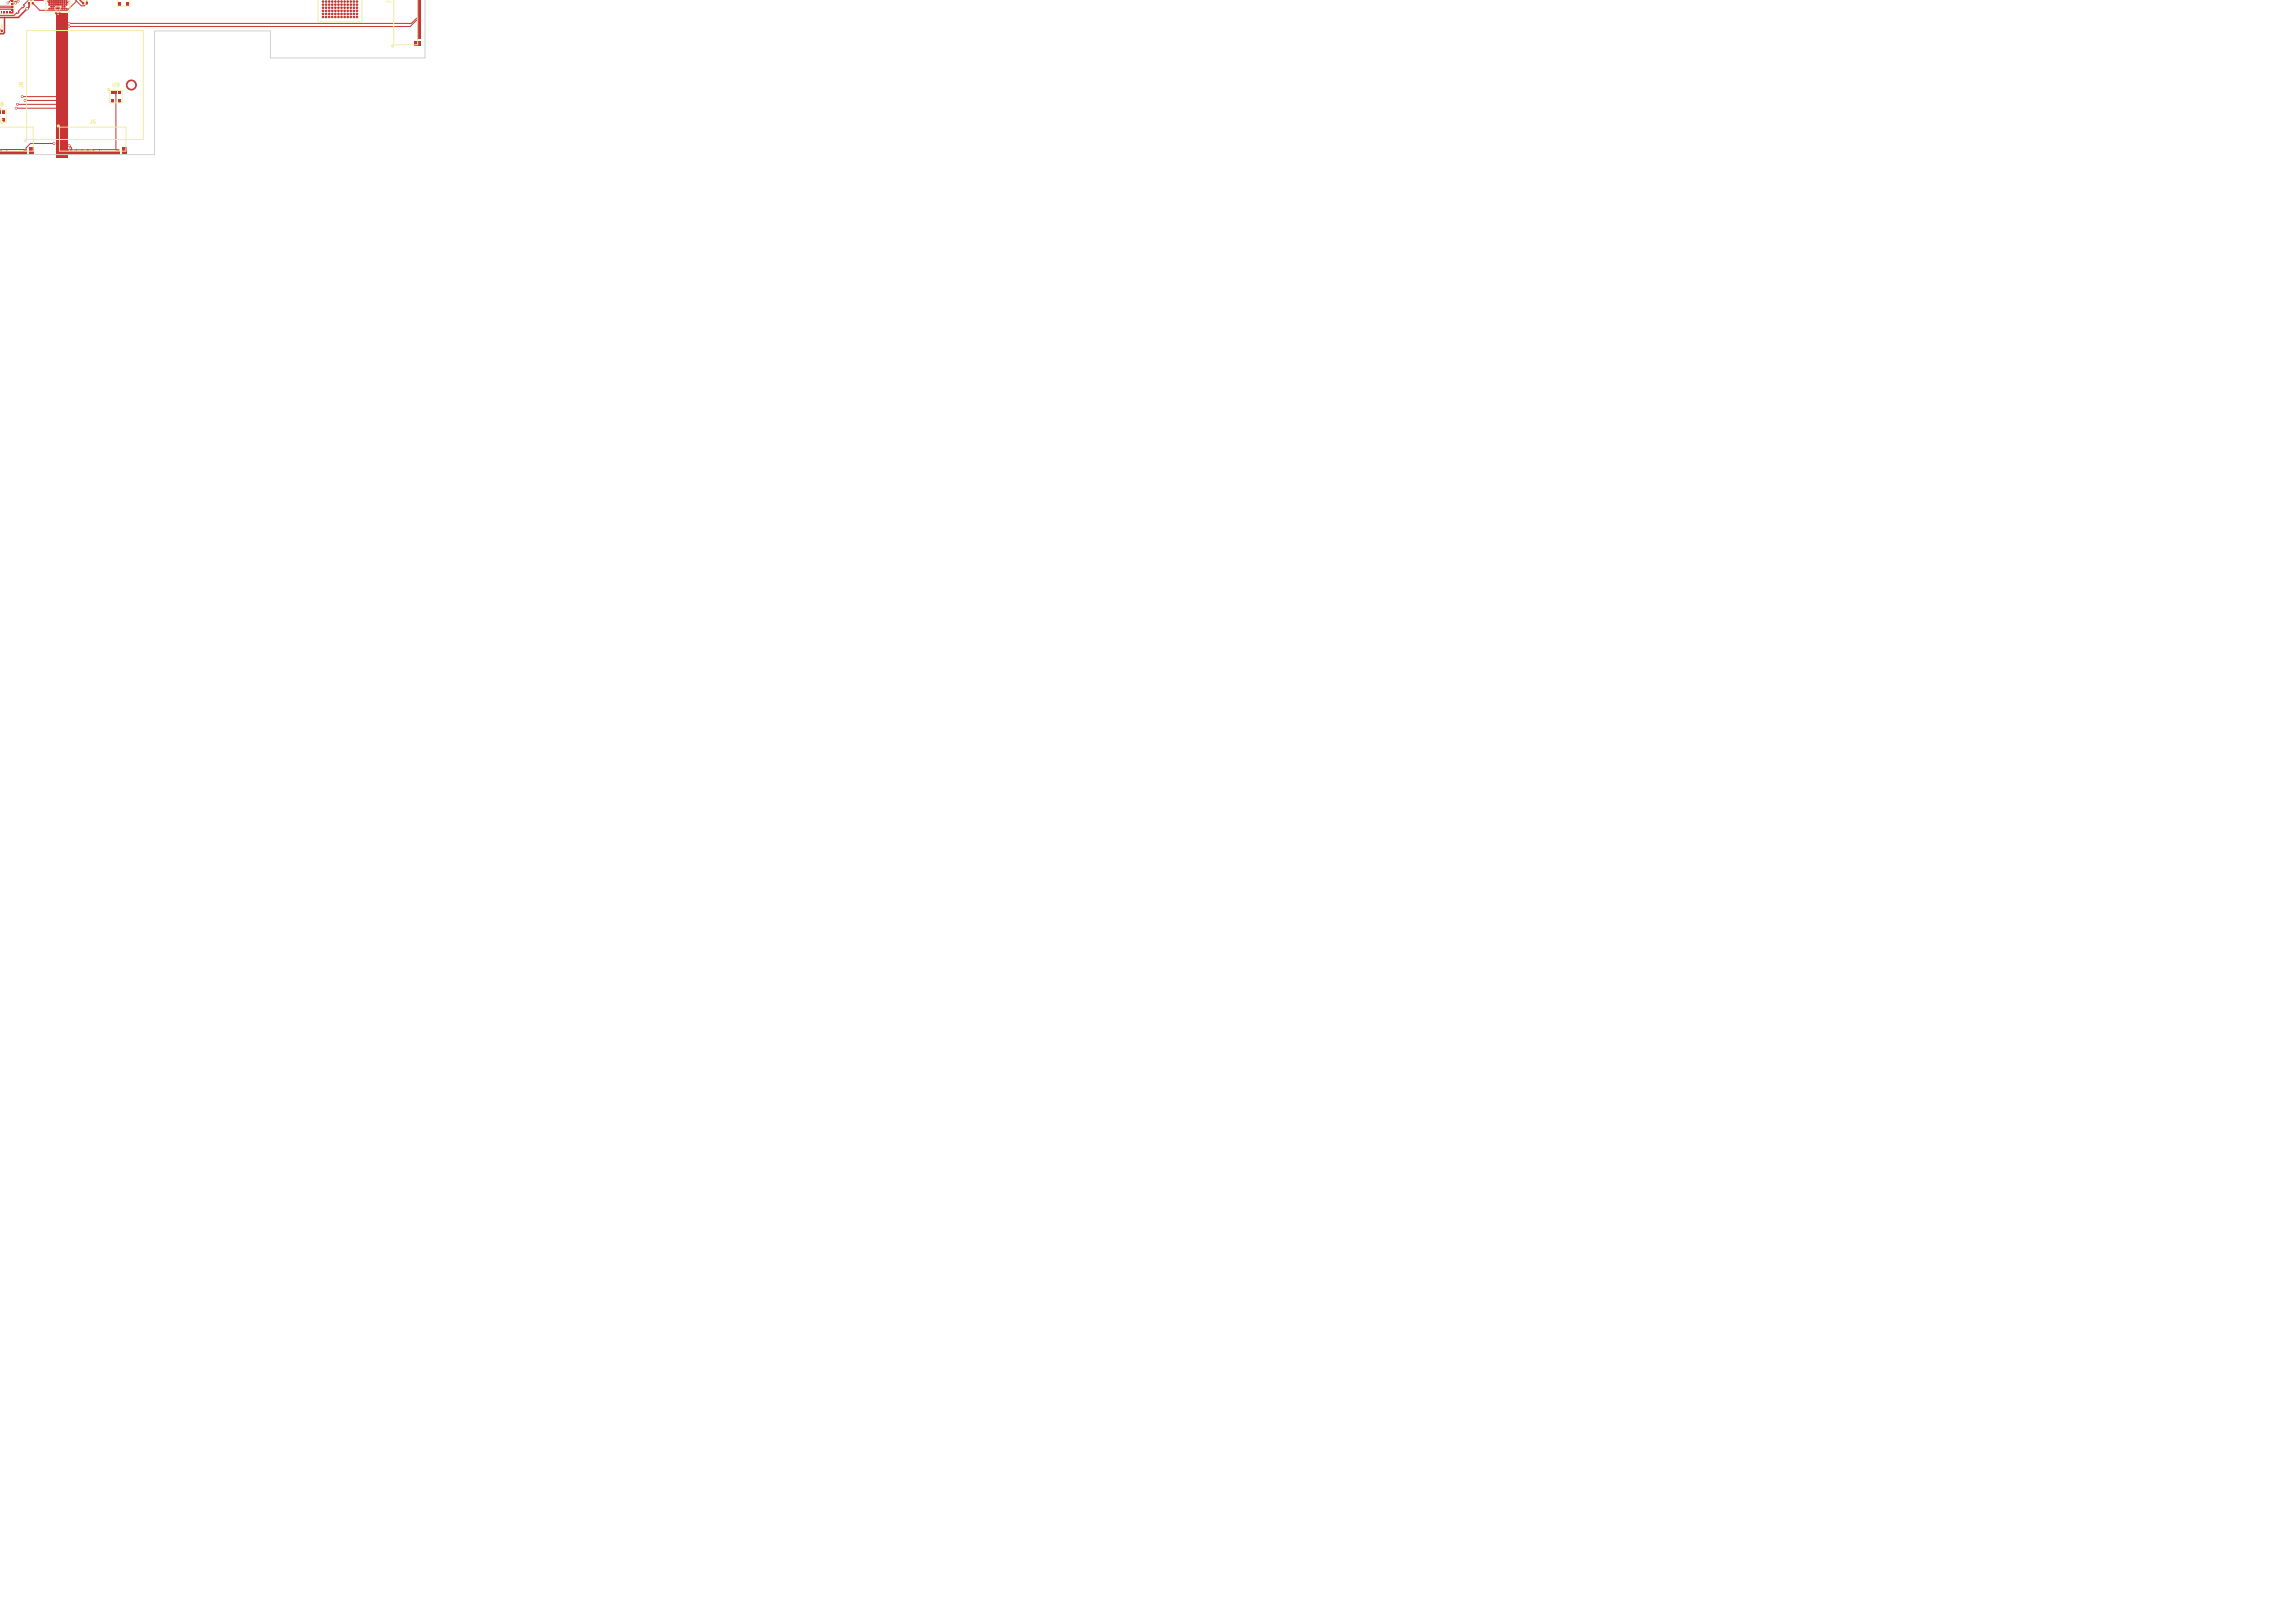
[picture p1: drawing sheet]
<svg xmlns="http://www.w3.org/2000/svg" width="594mm" height="420mm" viewBox="0 0 594 420" stroke-linecap="round" stroke-linejoin="round" font-family="sans-serif">
<defs><g id="words">
<g font-size="1" fill="#f2eda1">
<text x="6.9" y=".4">C5</text>
<text x="13.9" y="2.9">C7</text>
<text x="20.9" y=".4">C9</text>
<text x="101.3" y="1" transform="rotate(-90 101.3 1)">J9</text>
<text x="-.1" y="7.6">4</text>
<text x="6.3" y="23" transform="rotate(-90 6.3 23)">J8</text>
<text x="28.9" y="22.8">U9</text>
<text x="-.1" y="27.8">8</text>
<text x="-1" y="32.3">J5</text>
<text x="23" y="32.3">J6</text>
</g>
</g></defs>
<g fill="#c83434">
<path d="M.1 39h.3v1h-.3z"/>
<path d="M.6 39h.3v1h-.3z"/>
<path d="M1.1 39h.3v1h-.3z"/>
<path d="M1.6 39h.3v1h-.3z"/>
<path d="M2.1 39h.3v1h-.3z"/>
<path d="M2.6 39h.3v1h-.3z"/>
<path d="M3.1 39h.3v1h-.3z"/>
<path d="M3.6 39h.3v1h-.3z"/>
<path d="M4.1 39h.3v1h-.3z"/>
<path d="M4.6 39h.3v1h-.3z"/>
<path d="M5.1 39h.3v1h-.3z"/>
<path d="M5.6 39h.3v1h-.3z"/>
<path d="M6.1 39h.3v1h-.3z"/>
<path d="M6.6 39h.3v1h-.3z"/>
<path d="M7.6 38.2h1.2v1.6h-1.2z"/>
<path d="M17.1 39h.3v1h-.3z"/>
<path d="M17.6 39h.3v1h-.3z"/>
<path d="M18.1 39h.3v1h-.3z"/>
<path d="M18.6 39h.3v1h-.3z"/>
<path d="M19.1 39h.3v1h-.3z"/>
<path d="M19.6 39h.3v1h-.3z"/>
<path d="M20.1 39h.3v1h-.3z"/>
<path d="M20.6 39h.3v1h-.3z"/>
<path d="M21.1 39h.3v1h-.3z"/>
<path d="M21.6 39h.3v1h-.3z"/>
<path d="M22.1 39h.3v1h-.3z"/>
<path d="M22.6 39h.3v1h-.3z"/>
<path d="M23.1 39h.3v1h-.3z"/>
<path d="M23.6 39h.3v1h-.3z"/>
<path d="M24.1 39h.3v1h-.3z"/>
<path d="M24.6 39h.3v1h-.3z"/>
<path d="M25.1 39h.3v1h-.3z"/>
<path d="M25.6 39h.3v1h-.3z"/>
<path d="M26.1 39h.3v1h-.3z"/>
<path d="M26.6 39h.3v1h-.3z"/>
<path d="M27.1 39h.3v1h-.3z"/>
<path d="M27.6 39h.3v1h-.3z"/>
<path d="M28.1 39h.3v1h-.3z"/>
<path d="M28.6 39h.3v1h-.3z"/>
<path d="M29.1 39h.3v1h-.3z"/>
<path d="M29.6 39h.3v1h-.3z"/>
<path d="M30.1 39h.3v1h-.3z"/>
<path d="M30.6 39h.3v1h-.3z"/>
<path d="M15.1 38.2h1.2v1.6h-1.2z"/>
<path d="M31.6 38.2h1.3v1.6h-1.3z"/>
</g>
<g fill="#c83434" stroke="#c83434" stroke-width=".26">
<circle cx="12.8" cy=".2" r=".14"/>
<circle cx="13.3" cy=".2" r=".14"/>
<circle cx="13.8" cy=".2" r=".14"/>
<circle cx="14.3" cy=".2" r=".14"/>
<circle cx="14.8" cy=".2" r=".14"/>
<circle cx="15.3" cy=".2" r=".14"/>
<circle cx="15.8" cy=".2" r=".14"/>
<circle cx="16.3" cy=".2" r=".14"/>
<circle cx="16.8" cy=".2" r=".14"/>
<circle cx="17.3" cy=".2" r=".14"/>
<circle cx="12.8" cy=".7" r=".14"/>
<circle cx="13.3" cy=".7" r=".14"/>
<circle cx="13.8" cy=".7" r=".14"/>
<circle cx="14.3" cy=".7" r=".14"/>
<circle cx="14.8" cy=".7" r=".14"/>
<circle cx="15.3" cy=".7" r=".14"/>
<circle cx="15.8" cy=".7" r=".14"/>
<circle cx="16.3" cy=".7" r=".14"/>
<circle cx="16.8" cy=".7" r=".14"/>
<circle cx="17.3" cy=".7" r=".14"/>
<circle cx="12.8" cy="1.3" r=".14"/>
<circle cx="13.3" cy="1.3" r=".14"/>
<circle cx="13.8" cy="1.3" r=".14"/>
<circle cx="14.3" cy="1.3" r=".14"/>
<circle cx="14.8" cy="1.3" r=".14"/>
<circle cx="15.3" cy="1.3" r=".14"/>
<circle cx="15.8" cy="1.3" r=".14"/>
<circle cx="16.3" cy="1.3" r=".14"/>
<circle cx="16.8" cy="1.3" r=".14"/>
<circle cx="17.3" cy="1.3" r=".14"/>
<circle cx="13.2" cy="1.8" r=".14"/>
<circle cx="13.7" cy="1.8" r=".14"/>
<circle cx="14.2" cy="1.8" r=".14"/>
<circle cx="14.7" cy="1.8" r=".14"/>
<circle cx="15.2" cy="1.8" r=".14"/>
<circle cx="15.7" cy="1.8" r=".14"/>
<circle cx="16.2" cy="1.8" r=".14"/>
<circle cx="16.7" cy="1.8" r=".14"/>
<circle cx="12.7" cy="2.3" r=".14"/>
<circle cx="13.2" cy="2.3" r=".14"/>
<circle cx="13.7" cy="2.3" r=".14"/>
<circle cx="14.2" cy="2.3" r=".14"/>
<circle cx="14.7" cy="2.3" r=".14"/>
<circle cx="15.2" cy="2.3" r=".14"/>
<circle cx="15.7" cy="2.3" r=".14"/>
<circle cx="16.2" cy="2.3" r=".14"/>
<circle cx="16.7" cy="2.3" r=".14"/>
<circle cx="17.2" cy="2.3" r=".14"/>
<circle cx="83.6" cy=".4" r=".2"/>
<circle cx="84.4" cy=".4" r=".2"/>
<circle cx="85.2" cy=".4" r=".2"/>
<circle cx="86" cy=".4" r=".2"/>
<circle cx="86.8" cy=".4" r=".2"/>
<circle cx="87.6" cy=".4" r=".2"/>
<circle cx="88.4" cy=".4" r=".2"/>
<circle cx="89.2" cy=".4" r=".2"/>
<circle cx="90" cy=".4" r=".2"/>
<circle cx="90.8" cy=".4" r=".2"/>
<circle cx="91.6" cy=".4" r=".2"/>
<circle cx="92.4" cy=".4" r=".2"/>
<circle cx="83.6" cy="1.2" r=".2"/>
<circle cx="84.4" cy="1.2" r=".2"/>
<circle cx="85.2" cy="1.2" r=".2"/>
<circle cx="86" cy="1.2" r=".2"/>
<circle cx="86.8" cy="1.2" r=".2"/>
<circle cx="87.6" cy="1.2" r=".2"/>
<circle cx="88.4" cy="1.2" r=".2"/>
<circle cx="89.2" cy="1.2" r=".2"/>
<circle cx="90" cy="1.2" r=".2"/>
<circle cx="90.8" cy="1.2" r=".2"/>
<circle cx="91.6" cy="1.2" r=".2"/>
<circle cx="92.4" cy="1.2" r=".2"/>
<circle cx="83.6" cy="2" r=".2"/>
<circle cx="84.4" cy="2" r=".2"/>
<circle cx="85.2" cy="2" r=".2"/>
<circle cx="86" cy="2" r=".2"/>
<circle cx="86.8" cy="2" r=".2"/>
<circle cx="87.6" cy="2" r=".2"/>
<circle cx="88.4" cy="2" r=".2"/>
<circle cx="89.2" cy="2" r=".2"/>
<circle cx="90" cy="2" r=".2"/>
<circle cx="90.8" cy="2" r=".2"/>
<circle cx="91.6" cy="2" r=".2"/>
<circle cx="92.4" cy="2" r=".2"/>
<circle cx="83.6" cy="2.8" r=".2"/>
<circle cx="84.4" cy="2.8" r=".2"/>
<circle cx="85.2" cy="2.8" r=".2"/>
<circle cx="86" cy="2.8" r=".2"/>
<circle cx="86.8" cy="2.8" r=".2"/>
<circle cx="87.6" cy="2.8" r=".2"/>
<circle cx="88.4" cy="2.8" r=".2"/>
<circle cx="89.2" cy="2.8" r=".2"/>
<circle cx="90" cy="2.8" r=".2"/>
<circle cx="90.8" cy="2.8" r=".2"/>
<circle cx="91.6" cy="2.8" r=".2"/>
<circle cx="92.4" cy="2.8" r=".2"/>
<circle cx="83.6" cy="3.6" r=".2"/>
<circle cx="84.4" cy="3.6" r=".2"/>
<circle cx="85.2" cy="3.6" r=".2"/>
<circle cx="86" cy="3.6" r=".2"/>
<circle cx="86.8" cy="3.6" r=".2"/>
<circle cx="87.6" cy="3.6" r=".2"/>
<circle cx="88.4" cy="3.6" r=".2"/>
<circle cx="89.2" cy="3.6" r=".2"/>
<circle cx="90" cy="3.6" r=".2"/>
<circle cx="90.8" cy="3.6" r=".2"/>
<circle cx="91.6" cy="3.6" r=".2"/>
<circle cx="92.4" cy="3.6" r=".2"/>
<circle cx="83.6" cy="4.4" r=".2"/>
<circle cx="84.4" cy="4.4" r=".2"/>
<circle cx="85.2" cy="4.4" r=".2"/>
<circle cx="86" cy="4.4" r=".2"/>
<circle cx="86.8" cy="4.4" r=".2"/>
<circle cx="87.6" cy="4.4" r=".2"/>
<circle cx="88.4" cy="4.4" r=".2"/>
<circle cx="89.2" cy="4.4" r=".2"/>
<circle cx="90" cy="4.4" r=".2"/>
<circle cx="90.8" cy="4.4" r=".2"/>
<circle cx="91.6" cy="4.4" r=".2"/>
<circle cx="92.4" cy="4.4" r=".2"/>
<circle cx="34" cy="22" r="1.3"/>
</g>
<g fill="none" stroke="#c83434" stroke-width=".3">
<path d="M14.5 19.5h3M14.5 19h3M14.5 18.5h3M14.5 18h3M14.5 17.5h3M14.5 17h3M14.5 16.5h3M14.5 16h3M14.5 15.5h3M14.5 15h3M14.5 14.5h3M14.5 14h3"/>
<path d="M14.5 13.5h3M14.5 13h3M14.5 12.5h3M14.5 12h3M14.5 11.5h3M14.5 11h3M14.5 10.5h3M14.5 10h3M14.5 9.5h3M14.5 9h3M14.5 8.5h3M14.5 8h3"/>
<path d="M14.5 7.5h3M14.5 7h3M14.5 6.5h3M14.5 6h3M14.5 5.5h3M14.5 5h3M14.5 4.5h3M14.5 4h3M14.5 3.5h3M14.5 39.5h3M14.5 39h3M14.5 38.5h3"/>
<path d="M14.5 38h3M14.5 37.5h3M14.5 37h3M14.5 36.5h3M14.5 36h3M14.5 35.5h3M14.5 35h3M14.5 34.5h3M14.5 34h3M14.5 33.5h3M14.5 33h3M14.5 32.5h3"/>
<path d="M14.5 32h3M14.5 31.5h3M14.5 31h3M14.5 30.5h3M14.5 30h3M14.5 29.5h3M14.5 29h3M14.5 28.5h3M14.5 28h3M14.5 27.5h3M14.5 27h3M14.5 26.5h3"/>
<path d="M14.5 26h3M14.5 25.5h3M14.5 25h3M14.5 24.5h3M14.5 24h3M14.5 23.5h3M14.5 23h3M14.5 22.5h3M14.5 22h3M14.5 21.5h3M14.5 21h3M14.5 20.5h3"/>
<path d="M14.5 20h3M14.5 40.5h3M14.5 40h3"/>
</g>
<g fill="#c83434">
<path d="M7.3 .6h.5v.5h-.5z"/>
<path d="M8.2 .6h.5v.5h-.5z"/>
<path d="M.2 7.7h.5v.6h-.5z"/>
<path d="M21.3 .6h.5v.5h-.5z"/>
<path d="M22.2 .6h.5v.5h-.5z"/>
<path d="M14.3 3.1h.5v.5h-.5z"/>
<path d="M15.2 3.1h.5v.5h-.5z"/>
<path d="M-.1 28.4h.4v1h-.4z"/>
<path d="M.7 28.4h.5v1h-.5z"/>
<path d="M.7 30.6h.5v1h-.5z"/>
<path d="M28.7 23.5h.6v.9h-.6z"/>
<path d="M29.7 23.5h.6v.9h-.6z"/>
<path d="M30.6 23.5h.6v.9h-.6z"/>
<path d="M30.6 25.7h.6v.8h-.6z"/>
<path d="M28.7 25.7h.6v.8h-.6z"/>
<path d="M32.7 .7h.5v.9h-.5z"/>
<path d="M30.7 .7h.6v.9h-.6z"/>
<path d="M-.1 3h.2v.6h-.2z"/>
<path d="M.3 3h.2v.6h-.2z"/>
<path d="M.7 3h.2v.6h-.2z"/>
<path d="M1.1 3h.2v.6h-.2z"/>
<path d="M1.5 3h.2v.6h-.2z"/>
<path d="M1.9 3h.2v.6h-.2z"/>
<path d="M2.3 3h.2v.6h-.2z"/>
<path d="M2.7 3h.2v.6h-.2z"/>
<path d="M3.1 3h.2v.6h-.2z"/>
<path d="M3.5 3h.2v.6h-.2z"/>
<path d="M3 -.1h.6v.2h-.6z"/>
<path d="M3 .3h.6v.2h-.6z"/>
<path d="M3 .7h.6v.2h-.6z"/>
<path d="M3 1.1h.6v.2h-.6z"/>
<path d="M3 1.5h.6v.2h-.6z"/>
<path d="M3 1.9h.6v.2h-.6z"/>
<path d="M3 2.3h.6v.2h-.6z"/>
<path d="M3 2.7h.6v.2h-.6z"/>
<path d="M3 3.1h.6v.2h-.6z"/>
<path d="M3 3.5h.6v.2h-.6z"/>
<path d="M108 9.6h1v.3h-1z"/>
<path d="M108 9.1h1v.3h-1z"/>
<path d="M108 8.6h1v.3h-1z"/>
<path d="M108 8.1h1v.3h-1z"/>
<path d="M108 7.6h1v.3h-1z"/>
<path d="M108 7.1h1v.3h-1z"/>
<path d="M108 6.6h1v.3h-1z"/>
<path d="M108 6.1h1v.3h-1z"/>
<path d="M108 5.6h1v.3h-1z"/>
<path d="M108 5.1h1v.3h-1z"/>
<path d="M108 4.6h1v.3h-1z"/>
<path d="M108 4.1h1v.3h-1z"/>
<path d="M108 3.6h1v.3h-1z"/>
<path d="M108 3.1h1v.3h-1z"/>
<path d="M108 2.6h1v.3h-1z"/>
<path d="M108 2.1h1v.3h-1z"/>
<path d="M108 1.6h1v.3h-1z"/>
<path d="M108 1.1h1v.3h-1z"/>
<path d="M108 .6h1v.3h-1z"/>
<path d="M108 .1h1v.3h-1z"/>
<path d="M107.2 10.6h1.6v1.3h-1.6z"/>
</g>
<g fill="#c83434" stroke="#c83434" stroke-width=".26">
<path d="M12.3 -.1l.2 .2z"/>
<circle cx="18.1" cy="38.4" r=".15"/>
<circle cx="14" cy="37.1" r=".23"/>
<circle cx="17.9" cy="37.6" r=".23"/>
<circle cx="7" cy="2.3" r=".3"/>
<circle cx="17.6" cy=".1" r=".15"/>
<circle cx="17.9" cy=".6" r=".15"/>
<circle cx="4.2" cy="28" r=".23"/>
<circle cx="2" cy=".7" r=".22"/>
<circle cx="4.5" cy="27" r=".23"/>
<circle cx="6.5" cy="26" r=".22"/>
<circle cx="4.7" cy=".3" r=".23"/>
<circle cx="4.1" cy=".8" r=".23"/>
<circle cx="5.8" cy="25" r=".22"/>
<circle cx="17.9" cy="6.1" r=".2"/>
<circle cx="17.9" cy="6.8" r=".2"/>
</g>
<g fill="none" stroke="#c83434" stroke-width=".26">
<path d="M11.3 0l-.2 .1h-3.8l-1.2 1.2M12.4 0v.4l.3 .4M17.5 0l.1 .1M22.5 -.1v.9l-.7 .7h-.8l-1.5-1.5M0 7.5l.5 .5M0 2h3.3M0 1.6h3.3M0 2.4h3.3M3.3 0h-.4l-.9 .7M3.3 .8h.8M4.7 .3l-1.4 .1M6.1 1.3l.1 .4-.2 .3h-.4l-.8 .9 .1 .3-.3 .2h-.3l-.6 .6h-3.8"/>
<path d="M6.1 1.3h.1M17.9 .6l-.7 .2M19.8 .3l-2.4 2.4h-7.1l-1.8-1.9M108.5 4.8h-.7l-1.3 1.3h-88.6M108.5 5.2h-.7l-1.6 1.6h-88.3M0 38.8h.2M0 28.2v.7M.2 38.8h6M.2 38.8v.7M1.7 38.7v.8M4.2 28h11.8M4.5 27h11.5"/>
<path d="M5.8 25h10.2M6.2 38.8h.5M6.2 38.8v.7M6.5 26h9.5M14 37.1h-6.1l-1.2 1.2v1.2M14.3 26h.1M17.9 37.6h.1M17.9 37.6l.6 .7v.5M18.1 38.4l-.4 .4v.7M19.7 38.8v.7M21.2 38.8v.7M22.8 38.8v.7"/>
<path d="M22.8 38.8h.1M24.2 38.8h-5.9v.7M24.2 38.8h.1M24.2 38.8h6.1M24.2 38.8v.7M25.7 38.7v.8M30 23.9v14.8M30.3 38.8h.4v.7M30.3 38.8v.7"/>
</g>
<path d="M20.6 0l.9 .8M1.2 4.5v3.9l-.4 .3-.9-.1M7.5 .8v1l-2.7 2.7h-4.9" fill="none" stroke="#c83434" stroke-width=".4"/>
<g fill="none" stroke="#f2eda1" stroke-width=".26">
<path d="M3.6 0v3.6h-3.6M11.9 0v3.1h6.2v-3.1M30.4 -.1v1.7h3.2v-1.7M93.7 0v5.7h-11.4v-5.7M101.9 -.1v11.7h6.2v-11.7M-.1 7.6h.2M-.1 8.4h.2M6.9 7.9h30.2v28.2h-30.2zM7.9 .5h.2M7.9 1.2h.2M14.9 3h.2M14.9 3.7h.2"/>
<path d="M21.9 .5h.2M21.9 1.2h.2M-.1 32.9h8.7v6.2h-8.7M-.1 28.4h1.7v3.2h-1.7M15.4 32.9h17.2v6.2h-17.2zM28.4 23.4h3.2v3.2h-3.2z"/>
</g>
<g fill="#f2eda1" stroke="#f2eda1" stroke-width=".26">
<circle cx="15.1" cy="32.6" r=".28"/>
<circle cx="6.6" cy="36.4" r=".28"/>
<circle cx="28.1" cy="23.1" r=".28"/>
<circle cx="101.6" cy="11.9" r=".27"/>
</g>
<path d="M110 -.1v15.1h-40v-7h-30v32h-40" fill="none" stroke="#d0d2cd" stroke-width=".26"/>
<g fill="#fff" stroke="#fff" stroke-width=".26">
<path d="M12.3 -.1l.1 .1z"/>
<circle cx="18.1" cy="38.4" r=".08"/>
<circle cx="14" cy="37.1" r=".1"/>
<circle cx="17.9" cy="37.6" r=".1"/>
<circle cx="7" cy="2.3" r=".15"/>
<circle cx="17.6" cy=".1" r=".08"/>
<circle cx="17.9" cy=".6" r=".07"/>
<circle cx="4.2" cy="28" r=".1"/>
<circle cx="2" cy=".7" r=".1"/>
<circle cx="4.5" cy="27" r=".1"/>
<circle cx="6.5" cy="26" r=".1"/>
<circle cx="4.7" cy=".3" r=".1"/>
<circle cx="4.1" cy=".8" r=".1"/>
<circle cx="5.8" cy="25" r=".1"/>
<circle cx="17.9" cy="6.1" r=".1"/>
<circle cx="17.9" cy="6.8" r=".1"/>
<circle cx="34" cy="22" r=".85"/>
</g>
<use href="#words"/>
</svg>
